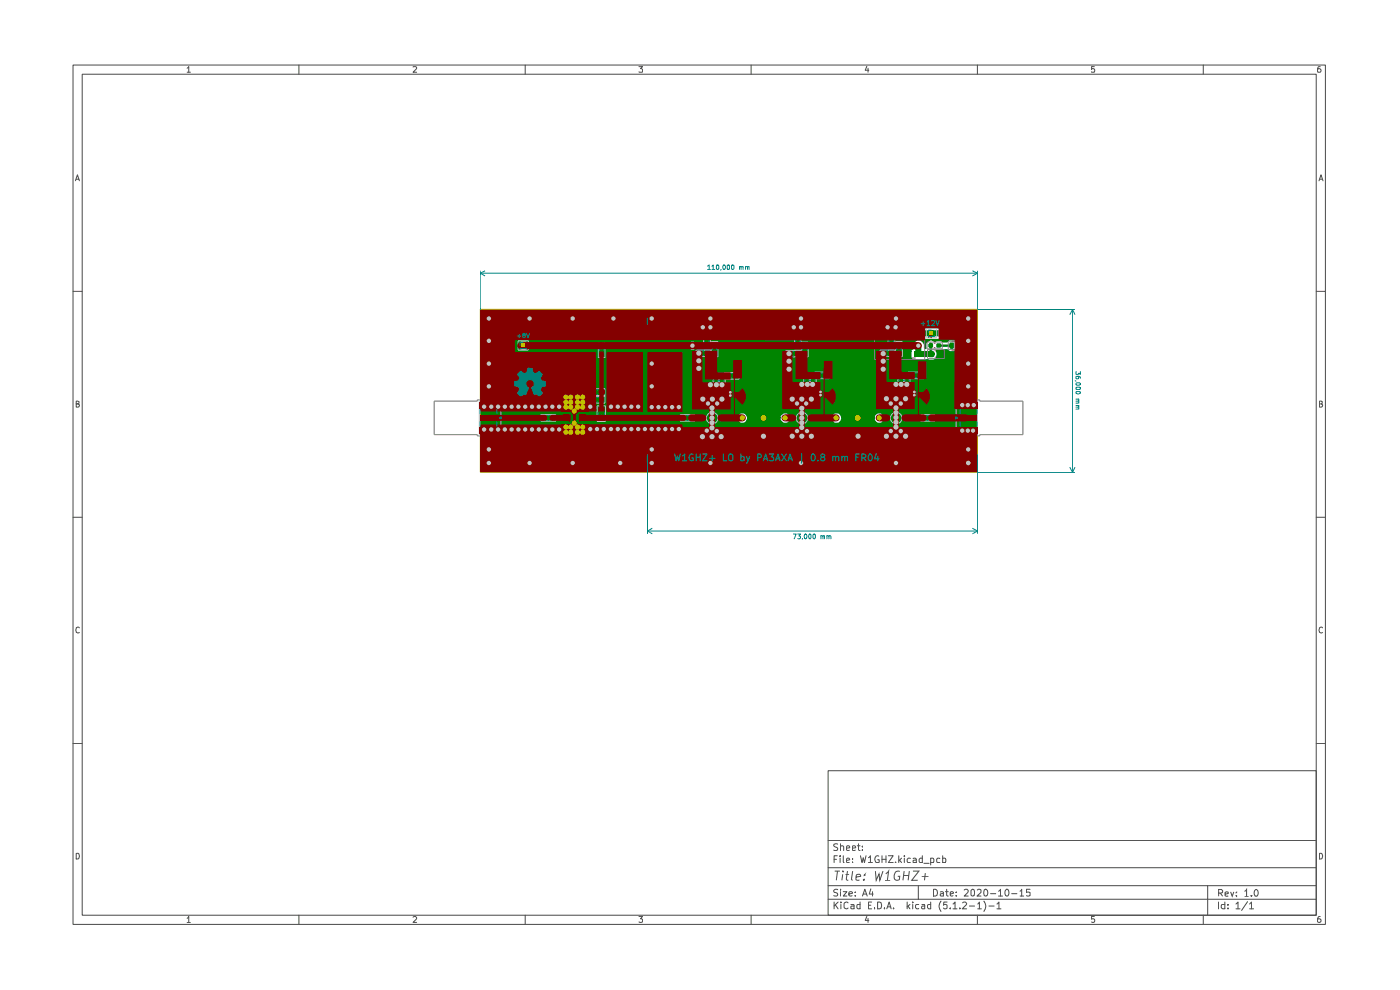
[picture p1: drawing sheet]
<svg xmlns="http://www.w3.org/2000/svg" width="297mm" height="210mm" viewBox="0 0 297 210" stroke-linecap="round" stroke-linejoin="round" font-family="sans-serif">
<g fill="none" stroke="#484848" stroke-width=".21">
<path d="M15.5 13.8h265.7v182.3h-265.7zM17.4 15.7h261.8v178.4h-261.8zM39.7 14.5l.3-.4v1.2M39.7 15.3h.7M63.4 13.8v1.9M87.6 14.2l.6-.1 .2 .2-.1 .3-.7 .7h.8M111.4 13.8v1.9M135.5 14.1h.8l-.4 .5 .4 .1v.5h-.8M159.3 13.8v1.9M183.9 14.1l-.3 .8h.7M184.1 14.5v.8M207.3 13.8v1.9"/>
<path d="M232.2 14.1h-.6v.5a.45 .45 0 0 1 .6 .1 .45 .45 0 0 1 0 .6l-.6-.1M255.3 13.8v1.9M280.1 14.1l-.4 .1-.2 .9 .1 .2 .6-.1v-.4l-.2-.2h-.4l-.1 .2M16 38.4l.4-1.3 .4 1.3M16.2 38h.6M279.8 38.4l.4-1.3 .5 1.3M279.9 38h.6M15.5 61.8h1.9M279.2 61.8h2M16.2 85.7l.5-.1 .1-.4-.6-.1v1.3h.4l.2-.5-.3-.2M279.9 85.7h.4l.2-.2v-.3l-.6-.1v1.3l.6-.1 .1-.4-.3-.2M15.5 109.7h1.9"/>
<path d="M279.2 109.7h2M16.8 133.2l-.2-.2a.65 .65 0 0 0-.5 .6 .65 .65 0 0 0 .5 .7l.2-.1M280.6 133.2l-.3-.2a.65 .65 0 0 0-.5 .6 .65 .65 0 0 0 .5 .7l.3-.1M15.5 157.7h1.9M279.2 157.7h2M175.7 163.5h103.5v30.6h-103.5zM175.7 178.3h103.5M177.7 179.1h-.7l-.1 .3 .7 .4 .1 .4-.2 .2-.6-.1M178.3 179.6l.1-.1a.36 .36 0 0 1 .6 .2v.7M178.3 179v1.4M179.6 179.9l.7-.1-.2-.4-.4 .1-.1 .7 .1 .2 .5-.1M180.8 179.9l.7-.1-.1-.3h-.6v.8h.6"/>
<path d="M181.9 179.4h.6M182.1 179v1.2l.4 .2M183 179.5v.2M16.2 181a.66 .66 0 0 1 .6 .4 .66 .66 0 0 1-.2 .8h-.4zM39.7 194.8l.3-.4v1.3M39.7 195.7h.7M63.4 194.1v2M87.6 194.6l.5-.2 .3 .2-.1 .4-.7 .7h.8M111.4 194.1v2M135.5 194.4h.8l-.4 .5 .4 .1v.6h-.8M159.3 194.1v2M175.7 190.8h103.5"/>
<path d="M175.7 187.9h103.5M175.7 184.1h103.5M177 191.3v1.5M177 182.3h.5M177.1 184.8h1.1M177.2 191.9l.6 .9M177.6 181.5h-.6v1.5M177.7 184.8l-.3 1.9M177.7 188.7a.6 .6 0 0 0-.8 .2l.1 .4 .5 .1 .2 .3-.2 .4-.6-.1M177.8 191.3l-.8 .9M178.2 181.5v.2M178.2 182v1"/>
<path d="M178.3 188.6v.2M178.3 189.1v1M178.4 191.3v.2M178.4 191.9v.9M178.8 185.5l-.2 1.2M178.9 184.8v.2M178.9 189.1h.8l-.8 1h.8M178.9 181.5v1.3l.2 .2M179.4 185.5h.7M179.6 182.5l.7-.1-.2-.4-.4 .1-.1 .7 .1 .2h.5M179.8 184.8l-.3 1.7 .5 .2M179.9 191.5l-.4-.2-.4 .4 .1 .9 .3 .2 .4-.2"/>
<path d="M180.1 189.7l.7-.2v-.3l-.5-.1-.2 .2 .1 .7h.6M180.5 191.9h.6l.1 .9M180.8 182.9v.1M180.8 182.1v.2M180.9 184.8l-.3 1.7 .3 .2M181.2 192.2l-.7 .1v.4h.7M181.4 190v.1M181.4 189.2v.1M181.6 186.1l1-.2-.1-.4a.6 .6 0 0 0-.9 .2v.9h.7M182.5 191.9h-.6l-.1 .2 .1 .6h.6M182.5 191.3v1.5M182.5 181.5l.4 1.5 .2-1.1 .3 1.1 .3-1.5"/>
<path d="M183 190.1l.5-1.5 .5 1.5M183 180.3v.1M183.1 189.7h.7M183.3 186.6v.1M183.4 185.5l.1 .1-.2 .1 .1-.2-.1 .2M183.9 194.4l-.3 .8h.7M184.1 194.8v.9M184.2 181.9l.5-.4v1.5M184.2 192h.5M184.2 183h.9M184.7 188.5l-.3 1.2h.8M184.9 191.3h-.7v1.5h.7"/>
<path d="M185.1 189.1v1M185.5 192.6v.2M185.7 184.8l.2 1.9 .6-1.3 .1 1.3 .7-1.9M186.2 191.3l.7 .2v1.1l-.3 .2h-.4zM186.4 181.6a.5 .5 0 0 0-.7 .3 1.03 1.03 0 0 0 .1 1.1l.7-.1v-.5h-.3M187.1 182.3h.9M187.1 181.5v1.5M187.6 192.6v.2M187.7 186.7h1.1M187.9 185.4l.6-.6-.2 1.9M188 181.5v1.5M188.1 192.8l.5-1.5 .5 1.5"/>
<path d="M188.3 192.4h.7M188.5 181.5h1l-1 1.5h1M189.6 192.6v.2M190 182.9v.1M190.7 181.5v1.5M190.8 182.5l.5 .5M190.9 184.9a.81 .81 0 0 0-1.2 .7v.6a.66 .66 0 0 0 1.1 .4l.1-.7h-.4M191.3 182l-.6 .6M191.7 185.7h1.1M191.8 184.8l-.2 1.9M191.9 181.5v.2M191.9 182v1"/>
<path d="M192.4 191.3v1.5M192.6 192.2l.4 .6M192.9 184.8l-.2 1.9M193 191.9l-.6 .5M193.1 182.1l-.4-.1-.3 .3 .2 .7h.5M193.6 191.3v.2M193.6 191.9v.9M193.7 184.8h1.2l-1.5 1.9h1.3M193.7 182.1l.4-.1 .3 .3v.7h-.7v-.5l.7-.1M194.8 187.9v2.9M194.9 191.9h-.5l-.2 .2v.4l.3 .3 .4-.1M195.5 186h1.5"/>
<path d="M195.6 191.9h.5l.1 .9M195.7 181.5v1.5h-.5l-.2-.7 .2-.3 .5 .1M196 183.1h1.1M196.2 192.2h-.5l-.2 .2 .2 .4 .5-.1M196.3 185.2l-.2 1.5M197.4 191.9h-.5l-.1 .2v.4l.2 .3 .4-.1M197.4 182.1l.5-.1 .2 .3-.1 .7h-.6M197.4 182v1.5M197.4 191.3v1.5M198 188.6a.76 .76 0 0 1 .9 .6 .76 .76 0 0 1-.4 .9h-.5zM199.4 182.1l-.4-.1-.3 .3 .1 .7h.6M199.5 189.2l.4-.1 .2 .2v.8"/>
<path d="M199.6 191.2a1.52 1.52 0 0 0 0 2.1M200 181.5v1.5h.6v-.9h-.6M200.1 189.5l-.6 .2v.3h.6M200.6 189.1h.6M200.8 188.6v1.3l.4 .2M200.9 191.3h-.7l-.1 .7 .2-.1h.5l.1 .7-.2 .2h-.4l-.2-.2M201.6 189.7l.7-.2-.1-.3-.4-.1-.2 .2v.6l.2 .2 .4-.1M201.6 192.6v.2M202.2 191.8l.4-.5v1.5M202.2 192.8h.8M202.9 190v.1M202.9 189.2v.1"/>
<path d="M203.6 192.6v.2M204.2 191.5l.6-.2 .3 .5-1 1h1M204.6 188.8l.5-.2 .3 .3-.1 .4-.7 .8h.8M205.7 192.2h1.1M206 188.9l.3-.3a.82 .82 0 0 1 .3 1.4h-.5zM207.3 188.8l.2-.2 .5 .1 .1 .6-.8 .8h.8M207.3 194.1v2M207.4 191.8l.4-.5v1.5M207.4 192.8h.8M208.7 191.2a1.52 1.52 0 0 1 0 2.1M208.8 188.8l.2-.2a.75 .75 0 0 1 .6 .8 .75 .75 0 0 1-.6 .7l-.2-.1zM209.8 192.2h1.1"/>
<path d="M210.1 189.6h1.1M211.5 191.8l.4-.5v1.5M211.5 192.8h.8M211.8 189.1l.5-.5v1.5M211.8 190.1h.9M213.5 188.6a.76 .76 0 0 1 .5 .8 .76 .76 0 0 1-.5 .7l-.2-.3a.99 .99 0 0 1 .2-1.2zM214.6 189.6h1.1M216.4 189.1l.3-.5v1.5M216.4 190.1h.8M218.5 188.6h-.7v.7h.7v.7h-.7M232.2 194.4h-.6v.6h.6v.4l-.2 .3-.4-.1M255.3 194.1v2"/>
<path d="M256.2 187.9v6.2M258.5 191.3v1.5M258.5 189.4h.8l.1-.5-.3-.2h-.6v1.4M258.9 189.4l.5 .7M259.8 191.9h-.6l-.1 .6a.52 .52 0 0 0 .7 .2M259.8 191.3v1.5M259.9 189.7l.7-.2v-.2l-.5-.1-.2 .2v.5l.2 .2 .5-.1M260.5 192.6v.2M260.5 191.9v.1M261.1 189.2l.3 .9 .3-.9M262.2 191.8l.4-.5v1.5M262.2 192.8h.9"/>
<path d="M262.3 190v.1M262.3 189.3v.1M264 189.1l.5-.4v1.4M264 190.1h.9M264.7 191.3l-1.3 1.8M265.1 191.8l.4-.5v1.5M265.1 192.8h.8M265.5 190v.1M266.4 188.7a.75 .75 0 0 1 .5 .7 .75 .75 0 0 1-.5 .7l-.3-.2a.99 .99 0 0 1 .3-1.2zM279.9 181a.66 .66 0 0 1 .7 .4 .66 .66 0 0 1-.3 .8h-.4zM280.1 194.4a.72 .72 0 0 0-.6 .5 .72 .72 0 0 0 .2 .8l.5-.1v-.6l-.5-.1-.2 .3"/>
</g>
<g fill="none" stroke="#840084" stroke-width=".21">
<path d="M190.1 68.1h.5v.4h-.5v.4h.5M191 68.1l.1 .9 .4-.1v-.8M191.8 69.6h1.4v.2h2.7M194.2 75.9h-1v.3h-1.4M197.4 77l.1-.1a.47 .47 0 0 1 .4 .5 .47 .47 0 0 1-.5 .4l-.1-.3zM198.1 73.7h.4M198.1 72.8h.4M198.3 74.4h.5M198.3 75.8h.5M198.8 77l-.4-.1-.2 .1 .6 .8h-.6M199.1 77a.47 .47 0 0 1 .6 .2 .47 .47 0 0 1-.1 .6l-.5-.1M200.5 71.2h.3"/>
<path d="M200.5 70.2h.3M201.8 72.4h2.7v1.8h-2.7M202.1 76h.5M202.6 75.4l-.2-.3v.9M202.8 70.6l.1 .2 .4-.1v-.4h-.5v.6l.1 .2h.3M203 75.2l.5-.1v.9a.55 .55 0 0 1-.5-.2 .55 .55 0 0 1 0-.6zM203.7 71.1h.5M204.2 70.4l-.2-.2v.9M204.6 70.3l.4-.1 .1 .2v.6h-.5"/>
</g>
<path d="M194.8 73.3v1.8" fill="none" stroke="#008400" stroke-width="1.3"/>
<path d="M102 65.8h.7v19.2h1v7.1h-.8l-.1 .1-.1 7.8h-.7z" fill="#008400"/>
<path d="M102 65.8h.7v19.2h1v7.1h-.8l-.1 .1-.1 7.8h-.7z" fill="none" stroke="#008400" stroke-width=".25"/>
<path d="M102 65.8h105.2v.7h-105.2z" fill="#008400"/>
<path d="M102 65.8h105.2v.7h-105.2z" fill="none" stroke="#008400" stroke-width=".25"/>
<path d="M102 99.4h105.2v.6h-105.2z" fill="#008400"/>
<path d="M102 99.4h105.2v.6h-105.2z" fill="none" stroke="#008400" stroke-width=".25"/>
<path d="M102.5 66.2h104.2v33.3h-104.2v-10.9h53.8a1.15 1.15 0 0 0 1.2 1.2 1.15 1.15 0 0 0 1.1-1.2h6.9l.1 .6 .5 .5 .8 .1a1.24 1.24 0 0 0 .9-1.2h8.5l.1 .6 .5 .5 .9 .1a1.24 1.24 0 0 0 .8-1.2h6.9a1.05 1.05 0 0 0 .7 1.2h.7l.7-.6a1.14 1.14 0 0 0-.6-1.6 1.14 1.14 0 0 0-1.5 .7v.3h-6.9a1.15 1.15 0 0 0-1.9-.8l-.3 .4-.1 .4h-8.5a1.15 1.15 0 0 0-1.9-.8l-.3 .4-.1 .4h-6.9a1.15 1.15 0 0 0-1.1-1.1 1.15 1.15 0 0 0-1.2 1.1h-53.8v-14.1h90.7v1.4l.3 .3 4.7 .1a1.81 1.81 0 0 0 .5-1.9l2.3-.2 .5 .4h.9l.6-.5v-1.5l-.2-.3-.3-.2h-1.1l-.4 .4h-1l-.4-.2h-.8l-.5 .2a.95 .95 0 0 0-1.5-.1l-.4 .5 .1 1h-.4a1.33 1.33 0 0 0-.4-1.5 1.33 1.33 0 0 0-1.5-.1l-.2 .1a1.75 1.75 0 0 0-.3 1.6l-.5 .3v.2h-90.7v-1.6h7.5v.8a.72 .72 0 0 0 .7 .7 1.29 1.29 0 0 0 1.4-.4v-.8h33.8a1.03 1.03 0 0 0 1.2 1.2 1.03 1.03 0 0 0 .7-1.5 1.03 1.03 0 0 0-1.6-.2l-.3 .5h-33.8v-.5l-.4-.4h-1.3l-.2 .2-.2 .4h-7.5v-2.8h90.7v1.5l.4 .3 1.1 .1h5.1l1-.4 .2-.4v-1l-.2-.3-.9-.3h-6.1l-.4 .1-.2 .4h-90.7z" fill="#008400"/>
<path d="M102.5 66.2h104.2v33.3h-104.2v-10.9h53.8a1.15 1.15 0 0 0 1.2 1.2 1.15 1.15 0 0 0 1.1-1.2h6.9l.1 .6 .5 .5 .8 .1a1.24 1.24 0 0 0 .9-1.2h8.5l.1 .6 .5 .5 .9 .1a1.24 1.24 0 0 0 .8-1.2h6.9a1.05 1.05 0 0 0 .7 1.2h.7l.7-.6a1.14 1.14 0 0 0-.6-1.6 1.14 1.14 0 0 0-1.5 .7v.3h-6.9a1.15 1.15 0 0 0-1.9-.8l-.3 .4-.1 .4h-8.5a1.15 1.15 0 0 0-1.9-.8l-.3 .4-.1 .4h-6.9a1.15 1.15 0 0 0-1.1-1.1 1.15 1.15 0 0 0-1.2 1.1h-53.8v-14.1h90.7v1.4l.3 .3 4.7 .1a1.81 1.81 0 0 0 .5-1.9l2.3-.2 .5 .4h.9l.6-.5v-1.5l-.2-.3-.3-.2h-1.1l-.4 .4h-1l-.4-.2h-.8l-.5 .2a.95 .95 0 0 0-1.5-.1l-.4 .5 .1 1h-.4a1.33 1.33 0 0 0-.4-1.5 1.33 1.33 0 0 0-1.5-.1l-.2 .1a1.75 1.75 0 0 0-.3 1.6l-.5 .3v.2h-90.7v-1.6h7.5v.8a.72 .72 0 0 0 .7 .7 1.29 1.29 0 0 0 1.4-.4v-.8h33.8a1.03 1.03 0 0 0 1.2 1.2 1.03 1.03 0 0 0 .7-1.5 1.03 1.03 0 0 0-1.6-.2l-.3 .5h-33.8v-.5l-.4-.4h-1.3l-.2 .2-.2 .4h-7.5v-2.8h90.7v1.5l.4 .3 1.1 .1h5.1l1-.4 .2-.4v-1l-.2-.3-.9-.3h-6.1l-.4 .1-.2 .4h-90.7zM197.4 75l.1 .1" fill="none" stroke="#008400" stroke-width=".25"/>
<path d="M197.4 72.9v2.1M199.1 73.3h2.8" fill="none" stroke="#008400" stroke-width=".51"/>
<path d="M197.5 70.7h2.2" fill="none" stroke="#008400" stroke-width="1.3"/>
<circle cx="197.5" cy="75.1" r=".63" fill="#008400"/>
<path d="M194.8 75.1h2.7" fill="none" stroke="#008400" stroke-width="1.3"/>
<circle cx="197.5" cy="70.7" r=".63" fill="#008400"/>
<path d="M194.8 70.7h2.7" fill="none" stroke="#008400" stroke-width="1.3"/>
<path d="M206.5 65.8h.7v34.2h-.7z" fill="#008400"/>
<path d="M206.5 65.8h.7v34.2h-.7z" fill="none" stroke="#008400" stroke-width=".25"/>
<g fill="#008400">
<path d="M101.7 90.7h4v1.3h-4z"/>
<path d="M101.7 85.3h4v1.3h-4z"/>
<path d="M193.8 74.5h2.1v1.2h-2.1z"/>
<path d="M185.8 70.1h6.1v5.6h-6.1z"/>
<path d="M203.4 85.3h3.9v1.3h-3.9z"/>
<path d="M203.4 90.7h3.9v1.3h-3.9z"/>
<path d="M203.3 72.7l.8-.1v1.3h-.8z"/>
<path d="M201.5 72.6l.9 .1v1.2l-.7 .1-.3-.2z"/>
<path d="M193.8 70.1h2.1v1.2h-2.1z"/>
<path d="M199 74.5l.9-.1 .2 .2-.1 1.2-1-.1z"/>
<path d="M197.1 74.4h.8l.2 .2v1l-.2 .2-.9-.1z"/>
<path d="M197.1 72.8l.8 .1v.8h-.8l-.2-.1v-.6z"/>
<path d="M198.6 73l.2-.2 .8 .1v.8h-.9z"/>
<path d="M199.4 70.3h.8l.1 .7-.9 .1z"/>
<path d="M201 70.4l.9-.1 .1 .7-.9 .1z"/>
</g>
<g fill="none" stroke="#c2c2c2" stroke-width=".21">
<path d="M109.9 72.3h2.2v1.9h-2.2zM126.9 72.6h1.5v3.3h-1.5zM147.7 74.2h3.1v1.4h-3.1zM149.3 70.8h1.4v3.2h-1.4zM150.9 72.5h1.4v3.2h-1.4zM151.3 79.2h2.5v3.1h-2.5zM152.4 79.2v3.1M152.7 79.2v3.1M153.7 79h3.1v1.4h-3.1zM166.7 74.3h3.2v1.4h-3.2zM168.6 70.9h1.3v3.1h-1.3zM170.1 72.6h1.3v3.1h-1.3z"/>
<path d="M170.5 79.1h2.6v3.1h-2.6zM171.7 79.1v3.1M172 79.1v3.1M172.8 78.9h3.1v1.4h-3.1zM186.7 74.2h3.1v1.4h-3.1zM188.4 70.8h1.4v3.2h-1.4zM190 72.5h1.4v3.2h-1.4zM190.5 79.1h2.5v3.1h-2.5zM191.7 79.1v3.1M191.9 79.1v3.1M192.7 78.9h3.2v1.4h-3.2zM196.5 69.8h2.2v1.8h-2.2z"/>
<path d="M92.1 85.1h9.2v-.3h5v7.7h-5v-.3h-9.2zM101.7 84.7v7.8M114.7 88h3.2v1.3h-3.2zM125.1 82.5h3.3v1.4h-3.3zM125.1 84.1h3.3v1.4h-3.3zM126.7 86.1h1.7v3.3h-1.7zM144.3 88h3.2v1.3h-3.2zM195.2 88h3.2v1.3h-3.2zM202.9 84.8h5v.3h9.1v7.1h-9.1v.3h-5zM207.3 84.7v7.8"/>
<circle cx="151.1" cy="88.7" r="1.23"/>
<circle cx="170.1" cy="88.7" r="1.23"/>
<circle cx="190.1" cy="88.7" r="1.23"/>
</g>
<path d="M185.5 69.5h10.7v6.8h-10.7zM196.7 72.6h3.2v1.4h-3.2zM196.8 74.2h3.5v1.8h-3.5zM199.1 70h3.2v1.4h-3.2zM201.2 72.4h3.2v1.8h-3.2zM92.1 85.1h9.2v-.3h5v7.7h-5v-.3h-9.2zM202.9 84.8h5v.3h9.1v7.1h-9.1v.3h-5z" fill="none" stroke="#848484" stroke-width=".21"/>
<path d="M101.9 65.6h105.4v34.6h-105.4z" fill="none" stroke="#c2c200" stroke-width=".21"/>
<path d="M190.8 74.9l-1.6 .1M195.2 79.6l-.4 .3v8.7M197 71.5l.5-.8v.9M170.1 86.7v8.3M174.7 88.5l.1 .1h-2.8M186.9 80.3v1.7M186.9 83.7l2.9 3h.3v6.9" fill="none" stroke="#840000" stroke-width=".25"/>
<path d="M186.5 88.6h1.6M192 88.6h3.8M197.6 88.6h7.2" fill="none" stroke="#840000" stroke-width="1.5"/>
<path d="M170.1 86.7v8M190.1 86.7v6.8" fill="none" stroke="#840000" stroke-width="1.3"/>
<path d="M194.9 76.7h1.5v3.6h-1.5z" fill="#840000"/>
<path d="M174.8 78.3v10.2M194.9 76.7h1.5v3.6h-1.5zM174.8 88.6h2.6" fill="none" stroke="#840000" stroke-width=".25"/>
<path d="M172 88.6h5.4" fill="none" stroke="#840000" stroke-width="1.5"/>
<path d="M174.9 83.3h1.2v.9h-1.2z" fill="#840000"/>
<path d="M174.9 83.3h1.2v.9h-1.2z" fill="none" stroke="#840000" stroke-width=".21"/>
<path d="M174.9 76.7h1.6v3.5h-1.6z" fill="#840000"/>
<path d="M174.9 76.7h1.6v3.5h-1.6zM186.9 82v1.7" fill="none" stroke="#840000" stroke-width=".25"/>
<path d="M170.3 73.3h24.5" fill="none" stroke="#840000" stroke-width="1.5"/>
<path d="M194.8 83.3h1.2v.9h-1.2z" fill="#840000"/>
<path d="M194.8 83.3h1.2v.9h-1.2z" fill="none" stroke="#840000" stroke-width=".21"/>
<path d="M186 74.5h1.9l.1 6.6h5.9v1.8h.4v1.2l-.4 .1v2.5h-7.9z" fill="#840000"/>
<path d="M186 74.5h1.9l.1 6.6h5.9v1.8h.4v1.2l-.4 .1v2.5h-7.9z" fill="none" stroke="#840000" stroke-width=".25"/>
<path d="M188.8 74.5h2.3v4.5h2.8v1.3h-5.1z" fill="#840000"/>
<path d="M155.8 79.8v8.8M167 75v7.2l3.1 3.1v1.4h-.5M170.9 74.9l-1.7 .1M188.8 74.5h2.3v4.5h2.8v1.3h-5.1z" fill="none" stroke="#840000" stroke-width=".25"/>
<path d="M166.5 88.6h1.6" fill="none" stroke="#840000" stroke-width="1.5"/>
<path d="M155.7 83.3h1.3v.9h-1.3z" fill="#840000"/>
<path d="M155.7 83.3h1.3v.9h-1.3z" fill="none" stroke="#840000" stroke-width=".21"/>
<path d="M155.7 76.5h1.6v3.6h-1.6z" fill="#840000"/>
<path d="M155.7 76.5h1.6v3.6h-1.6z" fill="none" stroke="#840000" stroke-width=".25"/>
<path d="M127.5 73.3l.1 .1" fill="none" stroke="#840000" stroke-width="1.3"/>
<path d="M127.5 73.3h42.8" fill="none" stroke="#840000" stroke-width="1.5"/>
<circle cx="127.6" cy="83.1" r=".63" fill="#840000"/>
<path d="M127.6 88.6h17.4" fill="none" stroke="#840000" stroke-width="1.3"/>
<path d="M128.8 74.8h7.5v12.4h-7.5z" fill="#840000"/>
<path d="M128.8 74.8h7.5v12.4h-7.5z" fill="none" stroke="#840000" stroke-width=".25"/>
<path d="M137.5 74.8h7.1v12.4h-7.1z" fill="#840000"/>
<path d="M137.5 74.8h7.1v12.4h-7.1zM147.6 74.8v9l2.9 2.9h.5v.7M149.9 74.9h.1M149.9 74.9h1.7M148.8 88.6h.3M156 88.6h-.1h1.6" fill="none" stroke="#840000" stroke-width=".25"/>
<path d="M151 86.7v1.9" fill="none" stroke="#840000" stroke-width="1.3"/>
<path d="M146.8 73.3h.1M146.7 88.6h2.4M153 88.6h4.5" fill="none" stroke="#840000" stroke-width="1.5"/>
<path d="M146.9 74.5h2l.1 6.7h5.9v1.8h.3v1.2l-.3 .1v2.4h-8z" fill="#840000"/>
<path d="M146.9 74.5h2l.1 6.7h5.9v1.8h.3v1.2l-.3 .1v2.4h-8z" fill="none" stroke="#840000" stroke-width=".25"/>
<path d="M149.6 74.5h2.4v4.6h2.9v1.3h-5.3z" fill="#840000"/>
<path d="M149.6 74.5h2.4v4.6h2.9v1.3h-5.3zM120.4 88.6l.1 .2M151 87.4v6.7l-1.2-1.2" fill="none" stroke="#840000" stroke-width=".25"/>
<path d="M151 88.6v5" fill="none" stroke="#840000" stroke-width="1.3"/>
<circle cx="120.1" cy="88.6" r=".63" fill="#840000"/>
<path d="M103.5 88.6h12M117.2 88.6h2.9" fill="none" stroke="#840000" stroke-width="1.3"/>
<path d="M120.8 88h.1v1.2l-.1 .2z" fill="#840000"/>
<path d="M120.8 88h.1v1.2l-.1 .2zM121.1 87.3l.6 .7h.4" fill="none" stroke="#840000" stroke-width=".21"/>
<path d="M110.5 73.3h17" fill="none" stroke="#840000" stroke-width="1.5"/>
<path d="M127.6 83.1v3.6" fill="none" stroke="#840000" stroke-width=".93"/>
<g fill="#840000">
<circle cx="123.4" cy="88.6" r=".63"/>
<circle cx="127.6" cy="88.6" r=".63"/>
</g>
<path d="M123.6 88.6h4" fill="none" stroke="#840000" stroke-width="1.3"/>
<g fill="#840000">
<path d="M122.9 88l.1 1.4z"/>
<circle cx="127.6" cy="88.6" r=".63"/>
</g>
<path d="M121.7 87.2v2.4M122.1 87.2v2.4M122.7 87.3l-.6 .7M122.9 88l.1 1.4z" fill="none" stroke="#840000" stroke-width=".21"/>
<path d="M127.6 75.1v8" fill="none" stroke="#840000" stroke-width=".93"/>
<path d="M102 90.2l42.6-.1v.6h62.6v9.3h-105.2z" fill="#840000"/>
<path d="M102 90.2l42.6-.1v.6h62.6v9.3h-105.2z" fill="none" stroke="#840000" stroke-width=".25"/>
<path d="M102 65.8h105.2v20.9h-4.6v-14.7l-3.3-.1-.1-2.4h-3.1v2.6l-86.9-.1v2.8h17.1l.1 12.4-3.9-.1a.34 .34 0 0 0-.6 0l-.3-.2-.2 .2-.4-.1-.1 .2h-18.9z" fill="#840000"/>
<path d="M102 65.8h105.2v20.9h-4.6v-14.7l-3.3-.1-.1-2.4h-3.1v2.6l-86.9-.1v2.8h17.1l.1 12.4-3.9-.1a.34 .34 0 0 0-.6 0l-.3-.2-.2 .2-.4-.1-.1 .2h-18.9z" fill="none" stroke="#840000" stroke-width=".25"/>
<path d="M168.9 74.5h2.3v4.4l2.7 .1v1.3h-5z" fill="#840000"/>
<path d="M168.9 74.5h2.3v4.4l2.7 .1v1.3h-5z" fill="none" stroke="#840000" stroke-width=".25"/>
<path d="M166.1 74.5h1.9v6.6h5.9v1.8h.5v1.2l-.5 .1v2.5h-7.8z" fill="#840000"/>
<path d="M166.1 74.5h1.9v6.6h5.9v1.8h.5v1.2l-.5 .1v2.5h-7.8z" fill="none" stroke="#840000" stroke-width=".25"/>
<path d="M121.1 87.2h1.6l-.6 .8h-.4z" fill="#840000"/>
<path d="M121.9 83.8v9.6" fill="none" stroke="#840000" stroke-width=".42"/>
<g fill="#840000">
<path d="M119 90h5.8v3.6h-5.8z"/>
<path d="M119 83.4h5.8v3.9h-5.8z"/>
<path d="M122.9 88h1.4v1.3h-1.4z"/>
<path d="M121.7 89.3h.4l.6 .8h-1.6z"/>
<path d="M119.5 88h1.2v1.3h-1.2z"/>
<path d="M101.9 88.1h3.3v1.1h-3.3z"/>
<path d="M101.7 90.7h4v1.3h-4z"/>
<path d="M101.7 85.3h4v1.3h-4z"/>
<path d="M116.7 88.2h.9l.1 .8-.9 .1z"/>
<path d="M115 88.3l.2-.2 .7 .1 .1 .8-.9 .1z"/>
<path d="M167 74.7l.9-.1 .1 .8h-1z"/>
<path d="M168.7 74.7l.9-.1 .1 .8h-1z"/>
<path d="M168.8 71.1h.9v.9h-.9z"/>
<path d="M155.5 79.4l.2-.2h.8v.9l-.8 .1-.2-.2z"/>
<path d="M167.6 88.4h1.1v.5h-1.1z"/>
<path d="M153.8 79.4l.2-.2h.8l.1 .9-.9 .1-.2-.2z"/>
<path d="M151.6 81.1h.8v.9h-.8z"/>
<path d="M151.6 79.4l.8 .1-.1 .9-.7-.1z"/>
<path d="M152.7 79.4l.9 .1v.8l-.8 .1-.1-.1z"/>
<path d="M152.7 81.2h.9v.8l-.2 .1h-.6l-.1-.1z"/>
<path d="M149.6 74.5h.9v.8l-.9 .1z"/>
<path d="M147.9 74.5h.9v.9h-.8z"/>
<path d="M149.5 72.8l.8-.1 .1 .2v.7l-.1 .1h-.8z"/>
<path d="M149.5 71.1l.8-.1 .1 .2v.8h-.9z"/>
<path d="M151.1 72.9l.2-.2h.6l.2 .2v.8h-.9z"/>
<path d="M151.1 74.5l.9-.1 .1 .9-.2 .1h-.6l-.2-.1z"/>
<path d="M155.7 84h.2l1.6-1.6a2.34 2.34 0 0 1 0 3.4l-1.6-1.6h-.2z"/>
<path d="M152.6 88.4h.8v.5h-.8z"/>
<path d="M150.7 86.3h.6v.8h-.6z"/>
<path d="M150.7 90.2h.6v.8h-.6z"/>
<path d="M148.6 88.4h1v.5h-1z"/>
<path d="M144.5 88.3l.3-.2 .7 .1v.8l-.9 .1z"/>
<path d="M146.2 88.2h.9v.9h-.8z"/>
<path d="M127.1 84.4l.8-.1 .2 .2v.6l-.2 .2h-.7z"/>
<path d="M125.4 84.4l.8-.1 .2 .2v.7l-.9 .1z"/>
<path d="M125.4 82.8l.9-.1 .1 .8-.2 .1h-.6l-.2-.1z"/>
<path d="M127.1 82.8l.8-.1 .2 .2v.6l-.2 .1h-.8z"/>
<path d="M126.9 86.4h1.2l.2 .2-.1 .7h-1.3z"/>
<path d="M126.9 88.2h1.3v.9h-1.3z"/>
<path d="M127.2 73l.7-.1 .2 .2v.6l-.2 .2-.7-.1z"/>
<path d="M127.2 74.7l.7-.1 .2 .2v.6l-.2 .2-.7-.1z"/>
<path d="M194.7 84h.3l1.6-1.6a2.54 2.54 0 0 1 0 3.4l-1.6-1.6h-.3z"/>
<path d="M203.8 88.1h3.5v1.1h-3.5z"/>
<path d="M203.4 85.3h3.9v1.3h-3.9z"/>
<path d="M203.4 90.7h3.9v1.3h-3.9z"/>
<path d="M195.5 88.2h.9v.8l-.9 .1z"/>
<path d="M197.1 88.3l.3-.2 .7 .1v.8l-.9 .1z"/>
<path d="M170.8 81.1l.8-.1 .1 .9-.8 .1z"/>
<path d="M172 79.4h.9v.8l-.2 .1h-.6l-.1-.1z"/>
<path d="M172 81l.9 .1-.1 .9-.8-.1z"/>
<path d="M174.7 79.2h.9l.1 .8-.9 .1-.1-.2z"/>
<path d="M173.1 79.2h.9l-.1 .9h-.8l-.1-.2v-.6z"/>
<path d="M188.6 74.5h1v.8l-1 .1z"/>
<path d="M186.9 74.5h1v.9h-.9z"/>
<path d="M188.6 71.2l.2-.2h.6l.2 .2v.8h-.9z"/>
<path d="M188.7 72.7h.7l.2 .2-.1 .8h-.9z"/>
<path d="M190.4 74.4l.8 .1-.1 .9h-.7l-.2-.1v-.7z"/>
<path d="M190.3 72.8h.9l-.1 .9h-.7l-.2-.1z"/>
<path d="M170.9 79.3l.8 .1v.9h-.7l-.2-.1z"/>
<path d="M168.8 72.8h.9v.9h-.9z"/>
<path d="M170.3 72.8h.9v.9h-.9z"/>
<path d="M170.3 74.5h.9v.9h-.9z"/>
<path d="M190.8 79.4h.9v.8l-.2 .1h-.6l-.1-.1z"/>
<path d="M191.9 79.4h.9v.9h-.9z"/>
<path d="M191.9 81h.9v1h-.9z"/>
<path d="M193 79.2h.9l.1 .7-.2 .2-.8-.1z"/>
<path d="M194.7 79.2h.9l.1 .7-.2 .2-.9-.1z"/>
<path d="M174.7 84h.3l1.6-1.6a2.74 2.74 0 0 1 .5 2.8l-.5 .6-1.6-1.6h-.3z"/>
<path d="M171.6 88.4h.9v.5h-.9z"/>
<path d="M169.8 86.3h.5v.8h-.5z"/>
<path d="M169.8 90.2h.5v.8h-.5z"/>
<path d="M190.8 81.1l.8-.1 .1 .9-.9 .1z"/>
<path d="M187.6 88.4h1v.5h-1z"/>
<path d="M189.7 90.2h.6v.8h-.6z"/>
<path d="M189.7 86.3h.6v.8h-.6z"/>
<path d="M191.6 88.4h.8v.5h-.8z"/>
</g>
<g fill="#c2c200">
<path d="M110.7 72.9h.7v.8h-.7z"/>
<path d="M197.2 70.3h.8v.8h-.8z"/>
<circle cx="122.5" cy="84.2" r=".55"/>
<circle cx="121.1" cy="84.2" r=".55"/>
<circle cx="120.1" cy="84.2" r=".55"/>
<circle cx="166.5" cy="88.6" r=".55"/>
<circle cx="162" cy="88.6" r=".64"/>
<circle cx="181.9" cy="88.6" r=".64"/>
<circle cx="186.5" cy="88.6" r=".55"/>
<circle cx="177.4" cy="88.6" r=".55"/>
<circle cx="123.6" cy="91.7" r=".55"/>
<circle cx="122.5" cy="91.7" r=".55"/>
<circle cx="121.1" cy="91.7" r=".55"/>
<circle cx="123.6" cy="90.6" r=".55"/>
<circle cx="122.5" cy="90.6" r=".55"/>
<circle cx="121.1" cy="90.6" r=".55"/>
<circle cx="120.1" cy="86.4" r=".55"/>
<circle cx="120.1" cy="91.7" r=".55"/>
<circle cx="120.1" cy="90.6" r=".55"/>
<circle cx="121.8" cy="89.7" r=".55"/>
<circle cx="121.8" cy="87.2" r=".55"/>
<circle cx="122.5" cy="85.3" r=".55"/>
<circle cx="122.5" cy="86.4" r=".55"/>
<circle cx="120.1" cy="85.3" r=".55"/>
<circle cx="121.1" cy="86.4" r=".55"/>
<circle cx="121.1" cy="85.3" r=".55"/>
<circle cx="123.6" cy="86.4" r=".55"/>
<circle cx="123.6" cy="85.3" r=".55"/>
<circle cx="123.6" cy="84.2" r=".55"/>
<circle cx="157.5" cy="88.6" r=".55"/>
</g>
<g fill="#c2c2c2">
<path d="M154.7 83.7h.4v.4h-.4z"/>
<path d="M154.7 83h.4v.4h-.4z"/>
<path d="M173.9 82.9h.4v.5h-.4z"/>
<path d="M173.9 83.6h.4v.4h-.4z"/>
<path d="M193.8 82.9h.4v.5h-.4z"/>
<path d="M193.8 83.6h.4v.4h-.4z"/>
<circle cx="170.1" cy="88.6" r=".55"/>
<circle cx="170.1" cy="87.6" r=".55"/>
<circle cx="170.1" cy="86.6" r=".55"/>
<circle cx="170.1" cy="89.7" r=".55"/>
<circle cx="170.1" cy="90.7" r=".55"/>
<circle cx="169.1" cy="91.4" r=".47"/>
<circle cx="171.2" cy="91.4" r=".47"/>
<circle cx="170.1" cy="92.5" r=".55"/>
<circle cx="168.1" cy="92.5" r=".55"/>
<circle cx="172.1" cy="92.5" r=".55"/>
<circle cx="162" cy="92.5" r=".55"/>
<circle cx="169.9" cy="98.2" r=".47"/>
<circle cx="170.1" cy="84.7" r=".55"/>
<circle cx="168.1" cy="84.7" r=".55"/>
<circle cx="169.1" cy="85.6" r=".47"/>
<circle cx="171" cy="85.6" r=".47"/>
<circle cx="167.4" cy="75" r=".55"/>
<circle cx="167.4" cy="76.6" r=".55"/>
<circle cx="167.4" cy="78.3" r=".55"/>
<circle cx="169.9" cy="69.4" r=".47"/>
<circle cx="168.4" cy="69.4" r=".47"/>
<circle cx="169.9" cy="67.6" r=".47"/>
<circle cx="153.2" cy="84.7" r=".55"/>
<circle cx="152.1" cy="85.6" r=".47"/>
<circle cx="153.2" cy="81.6" r=".55"/>
<circle cx="172.1" cy="84.7" r=".55"/>
<circle cx="172.4" cy="81.5" r=".55"/>
<circle cx="170.1" cy="81.5" r=".55"/>
<circle cx="171.3" cy="81.5" r=".55"/>
<circle cx="190.1" cy="88.6" r=".55"/>
<circle cx="190.1" cy="87.5" r=".55"/>
<circle cx="190.1" cy="86.5" r=".55"/>
<circle cx="188" cy="84.6" r=".55"/>
<circle cx="190.1" cy="84.6" r=".55"/>
<circle cx="189" cy="85.6" r=".47"/>
<circle cx="192.1" cy="92.5" r=".55"/>
<circle cx="190.1" cy="92.5" r=".55"/>
<circle cx="188" cy="92.5" r=".55"/>
<circle cx="182" cy="92.5" r=".55"/>
<circle cx="190.1" cy="98.2" r=".47"/>
<circle cx="189" cy="91.4" r=".47"/>
<circle cx="191.1" cy="91.4" r=".47"/>
<circle cx="190.1" cy="89.6" r=".55"/>
<circle cx="190.1" cy="90.6" r=".55"/>
<circle cx="192.1" cy="84.6" r=".55"/>
<circle cx="191.1" cy="85.6" r=".47"/>
<circle cx="205.3" cy="85.9" r=".47"/>
<circle cx="206.6" cy="85.9" r=".47"/>
<circle cx="204.1" cy="85.9" r=".47"/>
<circle cx="206.4" cy="91.4" r=".47"/>
<circle cx="205.3" cy="91.4" r=".47"/>
<circle cx="205.4" cy="98.2" r=".47"/>
<circle cx="205.4" cy="95.3" r=".47"/>
<circle cx="204.1" cy="91.4" r=".47"/>
<circle cx="205.4" cy="72.3" r=".47"/>
<circle cx="205.4" cy="77.1" r=".47"/>
<circle cx="205.4" cy="82" r=".47"/>
<circle cx="205.4" cy="67.6" r=".47"/>
<circle cx="187.4" cy="76.6" r=".55"/>
<circle cx="187.4" cy="78.3" r=".55"/>
<circle cx="187.4" cy="75" r=".55"/>
<circle cx="190" cy="69.4" r=".47"/>
<circle cx="188.3" cy="69.4" r=".47"/>
<circle cx="190.1" cy="67.6" r=".47"/>
<circle cx="194.8" cy="73.3" r=".47"/>
<circle cx="190.1" cy="81.5" r=".55"/>
<circle cx="191.2" cy="81.5" r=".55"/>
<circle cx="192.4" cy="81.5" r=".55"/>
<circle cx="151" cy="89.7" r=".55"/>
<circle cx="151" cy="90.8" r=".55"/>
<circle cx="151" cy="92.6" r=".55"/>
<circle cx="153" cy="92.6" r=".55"/>
<circle cx="152.1" cy="91.4" r=".47"/>
<circle cx="151" cy="88.6" r=".55"/>
<circle cx="151" cy="87.5" r=".55"/>
<circle cx="151" cy="86.5" r=".55"/>
<circle cx="151.1" cy="84.7" r=".55"/>
<circle cx="150.2" cy="85.6" r=".47"/>
<circle cx="142.6" cy="86.4" r=".47"/>
<circle cx="144" cy="86.4" r=".47"/>
<circle cx="149.1" cy="84.7" r=".55"/>
<circle cx="148.2" cy="76.5" r=".55"/>
<circle cx="148.2" cy="78.1" r=".55"/>
<circle cx="152" cy="81.6" r=".55"/>
<circle cx="150.7" cy="81.6" r=".55"/>
<circle cx="148.2" cy="74.9" r=".55"/>
<circle cx="150.7" cy="69.4" r=".47"/>
<circle cx="149.1" cy="69.4" r=".47"/>
<circle cx="150.7" cy="67.6" r=".47"/>
<circle cx="130.1" cy="67.6" r=".47"/>
<circle cx="138.3" cy="77.1" r=".47"/>
<circle cx="138.3" cy="67.6" r=".47"/>
<circle cx="146.9" cy="73.3" r=".47"/>
<circle cx="149" cy="92.6" r=".55"/>
<circle cx="150.7" cy="98.2" r=".47"/>
<circle cx="149.9" cy="91.4" r=".47"/>
<circle cx="142.6" cy="91" r=".47"/>
<circle cx="144" cy="91" r=".47"/>
<circle cx="133.9" cy="91" r=".47"/>
<circle cx="131.1" cy="91" r=".47"/>
<circle cx="139.7" cy="91" r=".47"/>
<circle cx="138.3" cy="91" r=".47"/>
<circle cx="138.3" cy="82" r=".47"/>
<circle cx="103.7" cy="72.3" r=".47"/>
<circle cx="103.7" cy="77.1" r=".47"/>
<circle cx="103.7" cy="82" r=".47"/>
<circle cx="103.7" cy="67.6" r=".47"/>
<circle cx="112.3" cy="67.6" r=".47"/>
<circle cx="121.5" cy="67.6" r=".47"/>
<circle cx="103.7" cy="98.2" r=".47"/>
<circle cx="103.7" cy="95.3" r=".47"/>
<circle cx="108.5" cy="91.1" r=".47"/>
<circle cx="110" cy="91.1" r=".47"/>
<circle cx="112.3" cy="98.2" r=".47"/>
<circle cx="114.3" cy="91.1" r=".47"/>
<circle cx="112.9" cy="91.1" r=".47"/>
<circle cx="111.4" cy="91.1" r=".47"/>
<circle cx="105.7" cy="91.1" r=".47"/>
<circle cx="107.1" cy="91.1" r=".47"/>
<circle cx="104.2" cy="91.1" r=".47"/>
<circle cx="102.7" cy="91.1" r=".47"/>
<circle cx="102.7" cy="86.3" r=".47"/>
<circle cx="105.7" cy="86.3" r=".47"/>
<circle cx="104.2" cy="86.3" r=".47"/>
<circle cx="107.1" cy="86.3" r=".47"/>
<circle cx="111.4" cy="86.3" r=".47"/>
<circle cx="115.7" cy="86.3" r=".47"/>
<circle cx="108.5" cy="86.3" r=".47"/>
<circle cx="112.9" cy="86.3" r=".47"/>
<circle cx="114.3" cy="86.3" r=".47"/>
<circle cx="110" cy="86.3" r=".47"/>
<circle cx="139.7" cy="86.4" r=".47"/>
<circle cx="138.3" cy="86.4" r=".47"/>
<circle cx="135.4" cy="86.3" r=".47"/>
<circle cx="141.1" cy="86.4" r=".47"/>
<circle cx="133.9" cy="86.3" r=".47"/>
<circle cx="132.5" cy="86.3" r=".47"/>
<circle cx="131.1" cy="86.3" r=".47"/>
<circle cx="129.6" cy="86.3" r=".47"/>
<circle cx="131.6" cy="98.2" r=".47"/>
<circle cx="132.5" cy="91" r=".47"/>
<circle cx="136.8" cy="91" r=".47"/>
<circle cx="141.1" cy="91" r=".47"/>
<circle cx="135.4" cy="91" r=".47"/>
<circle cx="138.3" cy="95.3" r=".47"/>
<circle cx="138.3" cy="98.2" r=".47"/>
<circle cx="115.7" cy="91.1" r=".47"/>
<circle cx="118.6" cy="91.1" r=".47"/>
<circle cx="117.2" cy="91.1" r=".47"/>
<circle cx="117.2" cy="86.3" r=".47"/>
<circle cx="118.6" cy="86.3" r=".47"/>
<circle cx="121.5" cy="98.2" r=".47"/>
<circle cx="129.6" cy="91" r=".47"/>
<circle cx="126.7" cy="91" r=".47"/>
<circle cx="128.1" cy="91" r=".47"/>
<circle cx="125.2" cy="91" r=".47"/>
<circle cx="125.2" cy="86.3" r=".47"/>
</g>
<g fill="none" stroke="#008484" stroke-width=".21">
<path d="M110.3 73.8h1.4M127.2 74.1v.3M128.1 74.1v.3M137.3 67.5v1.3M191.2 73.9v.3M194.1 79.2h.4M195.4 68.7h.8M195.8 68.2v.9M196.7 68.3l.2-.3v1.1M196.7 69.1h.6M197.6 68.1l.4-.1 .3 .2-.7 .9h.7M197.6 70h-.7v.7"/>
<path d="M198.3 71.2v.2h-1.4M198.5 68l.4 1.1 .3-1.1M207.4 65.7h20.6M227.5 65.7v34.5M227.5 65.7l-.6 1.1M227.5 65.7l.5 1.1M228.3 78.8v.6h.5l.1-.2 .3 .2v-.6M228.7 79.8l.2 .2-.1 .3h-.5v-.5h.6l.3 .2v.3M126.6 85.3h.3M126.6 84.3h.3M128.3 87.5v.5M137.3 96.7v1.3"/>
<path d="M190.8 80.5v.4M191.7 80.5v.4M191.9 80.5v.4M192.9 80.5v.4M194.1 80.1h.4M196.6 88.1h.3M196.6 89.2h.3M202.7 88.4l.5 .2-.5 .3zM203.7 86.8v1M207.3 86.8v1M226.9 99.1l.6 1.1M228 99.1l-.5 1.1"/>
<path d="M228.1 80.8l.2 .1M228.3 81.4l.1-.2h.6l.2 .4-.8 .1-.1-.1zM228.3 82.2l.7-.1 .2 .1v.3l-.8 .1-.1-.1zM228.3 83.1h.9a.47 .47 0 0 1-.5 .5 .47 .47 0 0 1-.4-.5zM228.3 84.7h.6M228.3 86h.6M228.8 84.7l.1 .4h-.6M228.8 85.1l.1 .4h-.6M228.8 86l.1 .4h-.6M228.8 86.4l.1 .4h-.6M207.4 100.2h20.6"/>
</g>
<path d="M109.9 79.4l.5-.6 .4 .2a.82 .82 0 0 0 1.1-.1l.1-.7 .1-.1 .8 .1v.2a.69 .69 0 0 0 .3 .8 .69 .69 0 0 0 .8-.1l.4-.3 .6 .6-.2 .4a.72 .72 0 0 0 0 1l.9 .2v.8l-.2 .1a.64 .64 0 0 0-.8 .6l-.1 .2 .4 .7-.6 .5-.7-.4-.3 .2-.3-.9a.48 .48 0 0 1 0-.8l.2-.3v-.6a1 1 0 0 0-1.2-.5l-.5 .4a1.05 1.05 0 0 0 .5 1.3l-.6 1.4h-.1a.45 .45 0 0 0-.7 .2h-.3l-.5-.5 .1-.3a.72 .72 0 0 0 0-1.1l-.8-.2v-.8l.6-.2a.59 .59 0 0 0 .5-.4 .59 .59 0 0 0-.2-.6z" fill="#008484"/>
<g fill="none" stroke="#008484" stroke-width=".21">
<path d="M101.9 58h105.5M101.9 57.4v8.3M101.9 58l1 .5M102.9 57.4l-1 .6M150.1 56.5l.3-.3v.9M150.1 57.1h.6M151 56.5l.3-.3v.9M151 57.1h.6M152.1 56.2h.3l.1 .2-.1 .7h-.3l-.1-.1zM153 57.1l-.1 .2M153.4 56.3l.1-.1a.47 .47 0 0 1 .4 .5 .47 .47 0 0 1-.4 .4l-.2-.3zM154.3 56.2h.4l.1 .2-.1 .7h-.4v-.1z"/>
<path d="M155.3 56.2l.4 .2v.6l-.2 .1h-.2l-.1-.1zM156.9 56.6h.3v.5M156.9 56.6v.5M157.2 56.6h.4v.5M158.2 56.6h.4v.5M158.2 56.6v.5M158.6 56.6h.3v.5M206.3 57.4l1.1 .6M207.4 57.4v8.3M207.4 58l-1.1 .5M109.7 71.3h.8M109.9 79.4l.5-.6 .4 .2a.82 .82 0 0 0 1.1-.1l.1-.7 .1-.1 .8 .1v.2a.69 .69 0 0 0 .3 .8 .69 .69 0 0 0 .8-.1l.4-.3 .6 .6-.2 .4a.72 .72 0 0 0 0 1l.9 .2v.8l-.2 .1a.64 .64 0 0 0-.8 .6l-.1 .2 .4 .7-.6 .5-.7-.4-.3 .2-.3-.9a.48 .48 0 0 1 0-.8l.2-.3v-.6a1 1 0 0 0-1.2-.5l-.5 .4a1.05 1.05 0 0 0 .5 1.3l-.6 1.4h-.1a.45 .45 0 0 0-.7 .2h-.3l-.5-.5 .1-.3a.72 .72 0 0 0 0-1.1l-.8-.2v-.8l.6-.2a.59 .59 0 0 0 .5-.4 .59 .59 0 0 0-.2-.6z"/>
<path d="M110.1 70.9v.7M111 72.6h-.7v.7M111.1 71.1l-.2-.1v-.2h.5v.2l-.5 .2 .1 .4 .4-.1v-.3l-.2-.1M111.6 73.9h.1M111.7 70.7l.3 .9 .3-.9M149.1 75.4h.2M149.1 74.4h.2M149.4 72.2v.4M150.4 72.2v.4M151.1 73.9v.3M152.1 73.9v.3M155 79.2h.4"/>
<path d="M168.1 74.5h.4M168.1 75.5h.4M168.7 72.2v.4M169.8 72.2v.4M170.3 74v.2M171.3 74v.2M174.2 79.2h.3M188.1 75.4h.3M188.1 74.4h.3M188.6 72.2v.4M189.6 72.2v.4M190.2 73.9v.3"/>
<path d="M196.9 71.2l.1 .2M101.9 86.8v1M101.9 89.4v1.1M105.4 86.8v1M105.4 89.4v1.1M105.9 88.6l.4-.2v.5zM116.2 89.2h.3M116.2 88.1h.3M126.6 82.7h.3M126.6 83.6h.3M126.9 87.5v.5M137.4 96.4v16.8"/>
<path d="M145.7 89.2h.3M145.7 88.1h.3M151.5 80.6v.3M152.5 80.6v.3M152.7 80.6v.3M153.6 80.6v.3M155 80.2h.4M170.8 80.5v.4M171.8 80.5v.4M172 80.5v.4M172.9 80.5v.4M174.2 80.1h.3"/>
<path d="M203.7 89.4v1.1M207.3 89.4v1.1M207.4 96.4v16.8M137.4 112.6h70M137.4 112.6l1 .6M138.4 112.1l-1 .5M168.3 113.3h.6l-.4 1M169.2 113.3h.6l-.3 .4 .3 .2v.3h-.6M170.3 114.2l-.1 .2M170.7 113.4l.2-.1a.55 .55 0 0 1 .3 .5 .55 .55 0 0 1-.3 .5l-.3-.4zM171.6 113.4l.3-.1 .1 .2v.5l-.1 .3a.68 .68 0 0 1-.3-.9zM172.5 113.5l.2-.2 .3 .2v.5l-.2 .3-.3-.3z"/>
<path d="M174.2 113.7l.2-.1 .2 .2v.5M174.2 113.6v.7M174.6 113.8l.1-.2 .2 .1v.6M175.4 113.7l.3-.1 .1 .2v.5M175.4 113.6v.7M175.8 113.8l.1-.2 .4 .2v.5M206.3 112.1l1.1 .5M207.4 112.6l-1.1 .6"/>
</g>
<g fill="none" stroke="#008484" stroke-width=".25">
<path d="M143.1 96.3l.4 1.4 .2-1 .3 1 .3-1.4M144.8 96.7l.4-.4v1.4M144.8 97.7h.9M147 96.4a.5 .5 0 0 0-.7 .2 .67 .67 0 0 0 0 .9 .67 .67 0 0 0 .8 .2v-.5h-.3M147.7 96.3v1.4M147.7 97h.8M148.5 96.3v1.4M149.1 96.3h.9l-.9 1.4h.9M150.6 97.2h1.1M151.1 96.6v1.1M153.5 96.3v1.4h.6M154.7 96.4l.4-.1 .3 .3a1.02 1.02 0 0 1-.1 1.1h-.2a.46 .46 0 0 1-.5-.4z"/>
<path d="M157.2 96.9l.4-.1 .3 .2v.7h-.7M157.2 96.3v1.4M158.4 96.8l.3 .9M159 96.8a2.02 2.02 0 0 1-.6 1.5M160.7 97.1l.7-.1v-.6l-.7-.1v1.4M161.9 97.7l.5-1.4 .5 1.4M162.1 97.3h.7M163.2 96.3h.9l-.5 .6 .4 .1v.7h-.8M164.5 97.7l.6-1.4 .4 1.4M164.6 97.3h.8M165.8 96.3l1 1.4M166.8 96.3l-1 1.4"/>
<path d="M167.2 97.7l.4-1.4 .5 1.4M167.3 97.3h.6M170 96.2v2.1M172.2 96.5l.2-.2a.75 .75 0 0 1 .6 .7 .75 .75 0 0 1-.6 .7h-.2l-.1-.5zM173.5 97.7h.1M174.4 97l-.3-.4 .3-.3h.3l.3 .3-.1 .2-.2 .2h-.4l-.2 .2 .1 .5h.2h.3l.3-.2-.1-.4-.2-.1M176.7 97l.2-.2 .3 .1v.8M176.7 96.8v.9M177.2 97l.3-.2 .4 .2v.7M178.6 97l.2-.2 .4 .2v.7M178.6 96.8v.9M179.2 97l.2-.2 .4 .1v.8"/>
<path d="M181.6 97h.5M182.2 96.3h-.6v1.4M182.8 97.1l.8-.1 .1-.4-.4-.3h-.5v1.4M183.2 97.1l.5 .6M184.5 96.3a.75 .75 0 0 1 .6 .7 .75 .75 0 0 1-.6 .7l-.2-.2a.99 .99 0 0 1 .2-1.2zM185.9 96.2l-.4 1.1h1M186.2 96.8v.9"/>
</g>
</svg>
